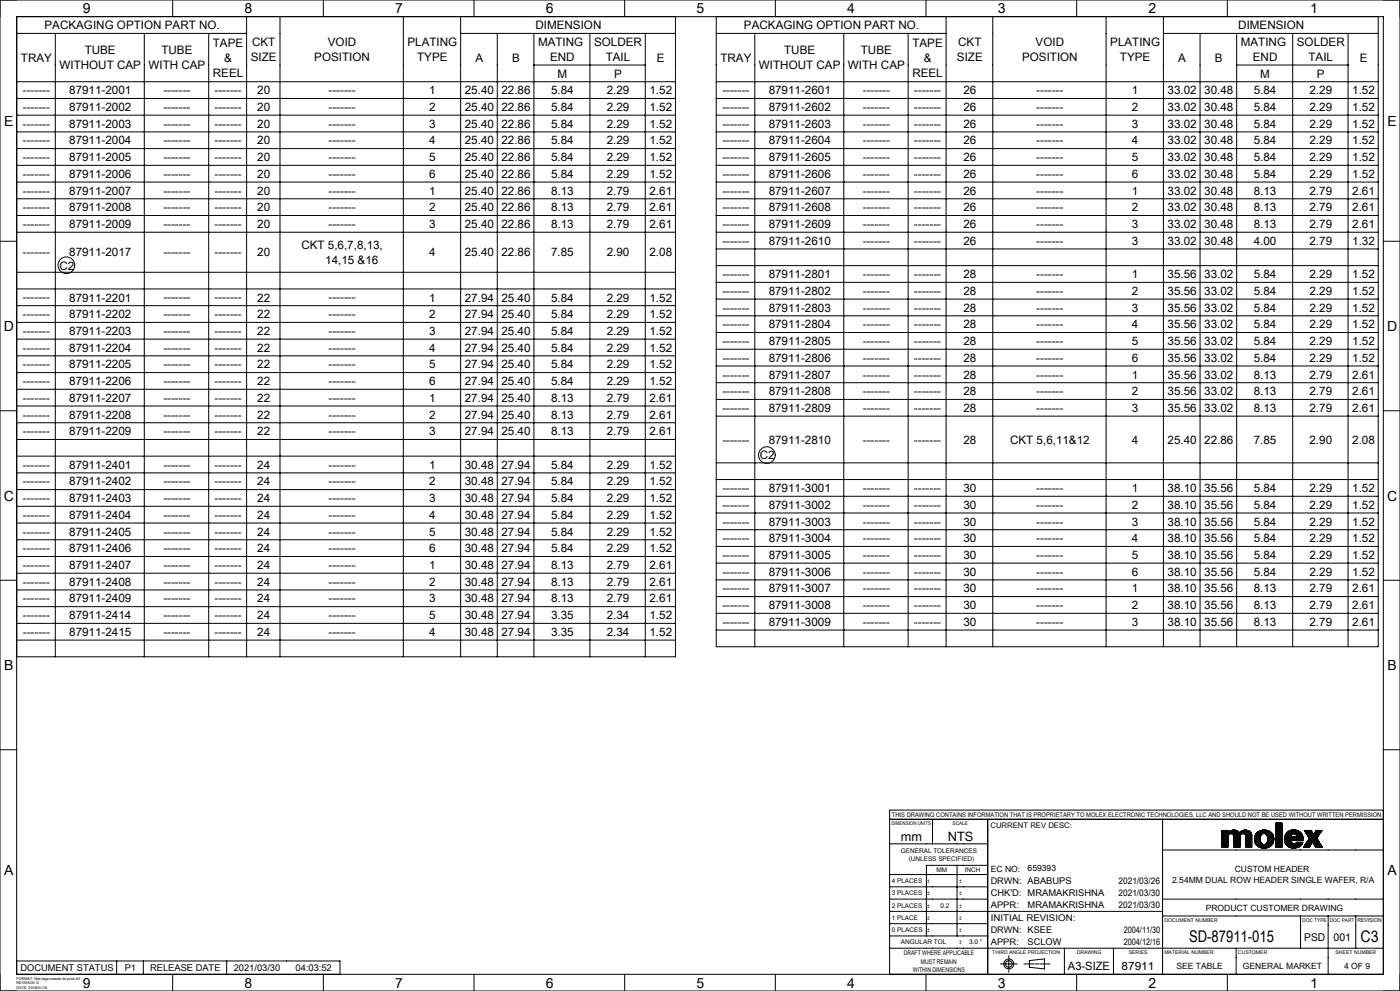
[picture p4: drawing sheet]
<svg xmlns="http://www.w3.org/2000/svg" width="420mm" height="297mm" viewBox="0 0 420 297" stroke-linecap="round" stroke-linejoin="round" font-family="sans-serif">
<defs><g id="words">
<g font-size="4.8">
<text x="356.8" y="282.4">SD-87911-015</text>
<text x="408.2" y="282.4">C3</text>
</g>
<g font-size="4.2">
<text x="24.9" y="4">9</text>
<text x="73.4" y="4">8</text>
<text x="118.6" y="4">7</text>
<text x="163.8" y="4">6</text>
<text x="209" y="4">5</text>
<text x="254.2" y="4">4</text>
<text x="299.4" y="4">3</text>
<text x="344.6" y="4">2</text>
<text x="393.1" y="4">1</text>
<text x="1.3" y="37.7">E</text>
<text x="416.3" y="37.7">E</text>
<text x="1.1" y="99.2">D</text>
<text x="416.1" y="99.2">D</text>
<text x="1.1" y="150">C</text>
<text x="416.1" y="150">C</text>
<text x="1.3" y="200.8">B</text>
<text x="416.3" y="200.8">B</text>
<text x="1.3" y="262.4">A</text>
<text x="416.3" y="262.4">A</text>
<text x="24.9" y="296">9</text>
<text x="73.4" y="296">8</text>
<text x="118.6" y="296">7</text>
<text x="163.8" y="296">6</text>
<text x="209" y="296">5</text>
<text x="254.2" y="296">4</text>
<text x="299.4" y="296">3</text>
<text x="344.6" y="296">2</text>
<text x="393.1" y="296">1</text>
</g>
<g font-size="3.9">
<text x="270.3" y="252">mm</text>
<text x="284.3" y="252">NTS</text>
</g>
<g font-size="3.5">
<text x="13.4" y="8.8">PACKAGING OPTION PART NO.</text>
<text x="160.6" y="8.8">DIMENSION</text>
<text x="223.2" y="8.8">PACKAGING OPTION PART NO.</text>
<text x="371.5" y="8.8">DIMENSION</text>
<text x="25.4" y="16.3">TUBE</text>
<text x="48.4" y="16.3">TUBE</text>
<text x="63.9" y="14.1">TAPE</text>
<text x="75.6" y="13.8">CKT</text>
<text x="98.4" y="13.8">VOID</text>
<text x="122.3" y="13.8">PLATING</text>
<text x="161.4" y="13.8">MATING</text>
<text x="178.2" y="13.8">SOLDER</text>
<text x="235.3" y="16.3">TUBE</text>
<text x="258.3" y="16.3">TUBE</text>
<text x="273.7" y="14.1">TAPE</text>
<text x="287.5" y="13.8">CKT</text>
<text x="310.7" y="13.8">VOID</text>
<text x="333.1" y="13.8">PLATING</text>
<text x="372.3" y="13.8">MATING</text>
<text x="389.1" y="13.8">SOLDER</text>
<text x="6.3" y="18.5">TRAY</text>
<text x="17.9" y="20.7">WITHOUT CAP</text>
<text x="44.6" y="20.7">WITH CAP</text>
<text x="63.9" y="22.9">REEL</text>
<text x="67.3" y="18.5">&amp;</text>
<text x="75.2" y="18.2">SIZE</text>
<text x="94.3" y="18.2">POSITION</text>
<text x="125.2" y="18.2">TYPE</text>
<text x="142.7" y="18.5">A</text>
<text x="153.6" y="18.5">B</text>
<text x="165" y="18.2">END</text>
<text x="167.2" y="23.2">M</text>
<text x="181.7" y="18.2">TAIL</text>
<text x="184.2" y="23.2">P</text>
<text x="197.1" y="18.5">E</text>
<text x="216.1" y="18.5">TRAY</text>
<text x="227.7" y="20.7">WITHOUT CAP</text>
<text x="254.4" y="20.7">WITH CAP</text>
<text x="273.7" y="22.9">REEL</text>
<text x="277.1" y="18.5">&amp;</text>
<text x="287.1" y="18.2">SIZE</text>
<text x="306.6" y="18.2">POSITION</text>
<text x="336" y="18.2">TYPE</text>
<text x="353.5" y="18.5">A</text>
<text x="364.5" y="18.5">B</text>
<text x="375.8" y="18.2">END</text>
<text x="378.1" y="23.2">M</text>
<text x="392.6" y="18.2">TAIL</text>
<text x="395.1" y="23.2">P</text>
<text x="407.9" y="18.5">E</text>
<text x="6.9" y="28.2">-------</text>
<text x="20.8" y="28.3">87911-2001</text>
<text x="49" y="28.2">-------</text>
<text x="64.4" y="28.2">-------</text>
<text x="77.2" y="28.3">20</text>
<text x="98.6" y="28.2">-------</text>
<text x="128.8" y="28.3">1</text>
<text x="139.4" y="28.3">25.40</text>
<text x="150.4" y="28.3">22.86</text>
<text x="165.3" y="28.3">5.84</text>
<text x="182" y="28.3">2.29</text>
<text x="194.8" y="28.3">1.52</text>
<text x="216.7" y="28.2">-------</text>
<text x="230.6" y="28.3">87911-2601</text>
<text x="258.8" y="28.2">-------</text>
<text x="274.2" y="28.2">-------</text>
<text x="289" y="28.3">26</text>
<text x="310.9" y="28.2">-------</text>
<text x="339.6" y="28.3">1</text>
<text x="350.3" y="28.3">33.02</text>
<text x="361.3" y="28.3">30.48</text>
<text x="376.1" y="28.3">5.84</text>
<text x="392.8" y="28.3">2.29</text>
<text x="405.7" y="28.3">1.52</text>
<text x="6.9" y="33.3">-------</text>
<text x="20.8" y="33.3">87911-2002</text>
<text x="49" y="33.3">-------</text>
<text x="64.4" y="33.3">-------</text>
<text x="77.2" y="33.3">20</text>
<text x="98.6" y="33.3">-------</text>
<text x="128.8" y="33.3">2</text>
<text x="139.4" y="33.3">25.40</text>
<text x="150.4" y="33.3">22.86</text>
<text x="165.3" y="33.3">5.84</text>
<text x="182" y="33.3">2.29</text>
<text x="194.8" y="33.3">1.52</text>
<text x="216.7" y="33.3">-------</text>
<text x="230.6" y="33.3">87911-2602</text>
<text x="258.8" y="33.3">-------</text>
<text x="274.2" y="33.3">-------</text>
<text x="289" y="33.3">26</text>
<text x="310.9" y="33.3">-------</text>
<text x="339.6" y="33.3">2</text>
<text x="350.3" y="33.3">33.02</text>
<text x="361.3" y="33.3">30.48</text>
<text x="376.1" y="33.3">5.84</text>
<text x="392.8" y="33.3">2.29</text>
<text x="405.7" y="33.3">1.52</text>
<text x="6.9" y="38.3">-------</text>
<text x="20.8" y="38.3">87911-2003</text>
<text x="49" y="38.3">-------</text>
<text x="64.4" y="38.3">-------</text>
<text x="77.2" y="38.3">20</text>
<text x="98.6" y="38.3">-------</text>
<text x="128.8" y="38.3">3</text>
<text x="139.4" y="38.3">25.40</text>
<text x="150.4" y="38.3">22.86</text>
<text x="165.3" y="38.3">5.84</text>
<text x="182" y="38.3">2.29</text>
<text x="194.8" y="38.3">1.52</text>
<text x="216.7" y="38.3">-------</text>
<text x="230.6" y="38.3">87911-2603</text>
<text x="258.8" y="38.3">-------</text>
<text x="274.2" y="38.3">-------</text>
<text x="289" y="38.3">26</text>
<text x="310.9" y="38.3">-------</text>
<text x="339.6" y="38.3">3</text>
<text x="350.3" y="38.3">33.02</text>
<text x="361.3" y="38.3">30.48</text>
<text x="376.1" y="38.3">5.84</text>
<text x="392.8" y="38.3">2.29</text>
<text x="405.7" y="38.3">1.52</text>
<text x="6.9" y="43.3">-------</text>
<text x="20.8" y="43.3">87911-2004</text>
<text x="49" y="43.3">-------</text>
<text x="64.4" y="43.3">-------</text>
<text x="77.2" y="43.3">20</text>
<text x="98.6" y="43.3">-------</text>
<text x="128.8" y="43.3">4</text>
<text x="139.4" y="43.3">25.40</text>
<text x="150.4" y="43.3">22.86</text>
<text x="165.3" y="43.3">5.84</text>
<text x="182" y="43.3">2.29</text>
<text x="194.8" y="43.3">1.52</text>
<text x="216.7" y="43.3">-------</text>
<text x="230.6" y="43.3">87911-2604</text>
<text x="258.8" y="43.3">-------</text>
<text x="274.2" y="43.3">-------</text>
<text x="289" y="43.3">26</text>
<text x="310.9" y="43.3">-------</text>
<text x="339.6" y="43.3">4</text>
<text x="350.3" y="43.3">33.02</text>
<text x="361.3" y="43.3">30.48</text>
<text x="376.1" y="43.3">5.84</text>
<text x="392.8" y="43.3">2.29</text>
<text x="405.7" y="43.3">1.52</text>
<text x="6.9" y="48.3">-------</text>
<text x="6.9" y="53.3">-------</text>
<text x="20.8" y="48.3">87911-2005</text>
<text x="20.8" y="53.3">87911-2006</text>
<text x="49" y="48.3">-------</text>
<text x="49" y="53.3">-------</text>
<text x="64.4" y="48.3">-------</text>
<text x="64.4" y="53.3">-------</text>
<text x="77.2" y="48.3">20</text>
<text x="77.2" y="53.3">20</text>
<text x="98.6" y="48.3">-------</text>
<text x="98.6" y="53.3">-------</text>
<text x="128.8" y="48.3">5</text>
<text x="128.8" y="53.3">6</text>
<text x="139.4" y="48.3">25.40</text>
<text x="139.4" y="53.3">25.40</text>
<text x="150.4" y="48.3">22.86</text>
<text x="150.4" y="53.3">22.86</text>
<text x="165.3" y="48.3">5.84</text>
<text x="165.3" y="53.3">5.84</text>
<text x="182" y="48.3">2.29</text>
<text x="182" y="53.3">2.29</text>
<text x="194.8" y="48.3">1.52</text>
<text x="194.8" y="53.3">1.52</text>
<text x="216.7" y="48.3">-------</text>
<text x="216.7" y="53.3">-------</text>
<text x="230.6" y="48.3">87911-2605</text>
<text x="230.6" y="53.3">87911-2606</text>
<text x="258.8" y="48.3">-------</text>
<text x="258.8" y="53.3">-------</text>
<text x="274.2" y="48.3">-------</text>
<text x="274.2" y="53.3">-------</text>
<text x="289" y="48.3">26</text>
<text x="289" y="53.3">26</text>
<text x="310.9" y="48.3">-------</text>
<text x="310.9" y="53.3">-------</text>
<text x="339.6" y="48.3">5</text>
<text x="339.6" y="53.3">6</text>
<text x="350.3" y="48.3">33.02</text>
<text x="350.3" y="53.3">33.02</text>
<text x="361.3" y="48.3">30.48</text>
<text x="361.3" y="53.3">30.48</text>
<text x="376.1" y="48.3">5.84</text>
<text x="376.1" y="53.3">5.84</text>
<text x="392.8" y="48.3">2.29</text>
<text x="392.8" y="53.3">2.29</text>
<text x="405.7" y="48.3">1.52</text>
<text x="405.7" y="53.3">1.52</text>
<text x="6.9" y="58.3">-------</text>
<text x="20.8" y="58.3">87911-2007</text>
<text x="49" y="58.3">-------</text>
<text x="64.4" y="58.3">-------</text>
<text x="77.2" y="58.3">20</text>
<text x="98.6" y="58.3">-------</text>
<text x="128.8" y="58.3">1</text>
<text x="139.4" y="58.3">25.40</text>
<text x="150.4" y="58.3">22.86</text>
<text x="165.3" y="58.3">8.13</text>
<text x="182" y="58.3">2.79</text>
<text x="194.8" y="58.3">2.61</text>
<text x="216.7" y="58.3">-------</text>
<text x="230.6" y="58.3">87911-2607</text>
<text x="258.8" y="58.3">-------</text>
<text x="274.2" y="58.3">-------</text>
<text x="289" y="58.3">26</text>
<text x="310.9" y="58.3">-------</text>
<text x="339.6" y="58.3">1</text>
<text x="350.3" y="58.3">33.02</text>
<text x="361.3" y="58.3">30.48</text>
<text x="376.1" y="58.3">8.13</text>
<text x="392.8" y="58.3">2.79</text>
<text x="405.7" y="58.3">2.61</text>
<text x="6.9" y="63.3">-------</text>
<text x="20.8" y="63.3">87911-2008</text>
<text x="49" y="63.3">-------</text>
<text x="64.4" y="63.3">-------</text>
<text x="77.2" y="63.3">20</text>
<text x="98.6" y="63.3">-------</text>
<text x="128.8" y="63.3">2</text>
<text x="139.4" y="63.3">25.40</text>
<text x="150.4" y="63.3">22.86</text>
<text x="165.3" y="63.3">8.13</text>
<text x="182" y="63.3">2.79</text>
<text x="194.8" y="63.3">2.61</text>
<text x="216.7" y="63.3">-------</text>
<text x="230.6" y="63.3">87911-2608</text>
<text x="258.8" y="63.3">-------</text>
<text x="274.2" y="63.3">-------</text>
<text x="289" y="63.3">26</text>
<text x="310.9" y="63.3">-------</text>
<text x="339.6" y="63.3">2</text>
<text x="350.3" y="63.3">33.02</text>
<text x="361.3" y="63.3">30.48</text>
<text x="376.1" y="63.3">8.13</text>
<text x="392.8" y="63.3">2.79</text>
<text x="405.7" y="63.3">2.61</text>
<text x="6.9" y="68.3">-------</text>
<text x="20.8" y="68.3">87911-2009</text>
<text x="49" y="68.3">-------</text>
<text x="64.4" y="68.3">-------</text>
<text x="77.2" y="68.3">20</text>
<text x="98.6" y="68.3">-------</text>
<text x="128.8" y="68.3">3</text>
<text x="139.4" y="68.3">25.40</text>
<text x="150.4" y="68.3">22.86</text>
<text x="165.3" y="68.3">8.13</text>
<text x="182" y="68.3">2.79</text>
<text x="194.8" y="68.3">2.61</text>
<text x="216.7" y="68.3">-------</text>
<text x="230.6" y="68.3">87911-2609</text>
<text x="258.8" y="68.3">-------</text>
<text x="274.2" y="68.3">-------</text>
<text x="289" y="68.3">26</text>
<text x="310.9" y="68.3">-------</text>
<text x="339.6" y="68.3">3</text>
<text x="350.3" y="68.3">33.02</text>
<text x="361.3" y="68.3">30.48</text>
<text x="376.1" y="68.3">8.13</text>
<text x="392.8" y="68.3">2.79</text>
<text x="405.7" y="68.3">2.61</text>
<text x="6.9" y="76.8">-------</text>
<text x="20.8" y="76.9">87911-2017</text>
<text x="49" y="76.8">-------</text>
<text x="64.4" y="76.8">-------</text>
<text x="77.2" y="76.9">20</text>
<text x="90.4" y="74.7">CKT 5,6,7,8,13,</text>
<text x="128.8" y="76.8">4</text>
<text x="139.4" y="76.9">25.40</text>
<text x="150.4" y="76.9">22.86</text>
<text x="165.3" y="76.9">7.85</text>
<text x="182" y="76.9">2.90</text>
<text x="194.8" y="76.9">2.08</text>
<text x="216.7" y="73.4">-------</text>
<text x="230.6" y="73.4">87911-2610</text>
<text x="258.8" y="73.4">-------</text>
<text x="274.2" y="73.4">-------</text>
<text x="289" y="73.4">26</text>
<text x="310.9" y="73.4">-------</text>
<text x="339.6" y="73.4">3</text>
<text x="350.3" y="73.4">33.02</text>
<text x="361.3" y="73.4">30.48</text>
<text x="376.1" y="73.4">4.00</text>
<text x="392.8" y="73.4">2.79</text>
<text x="405.7" y="73.4">1.32</text>
<text x="17.8" y="80.8">C2</text>
<text x="97.6" y="79.1">14,15 &amp;16</text>
<text x="216.7" y="83.4">-------</text>
<text x="230.6" y="83.4">87911-2801</text>
<text x="258.8" y="83.4">-------</text>
<text x="274.2" y="83.4">-------</text>
<text x="289" y="83.4">28</text>
<text x="310.9" y="83.4">-------</text>
<text x="339.6" y="83.4">1</text>
<text x="350.3" y="83.4">35.56</text>
<text x="361.3" y="83.4">33.02</text>
<text x="376.1" y="83.4">5.84</text>
<text x="392.8" y="83.4">2.29</text>
<text x="405.7" y="83.4">1.52</text>
<text x="216.7" y="88.4">-------</text>
<text x="230.6" y="88.4">87911-2802</text>
<text x="258.8" y="88.4">-------</text>
<text x="274.2" y="88.4">-------</text>
<text x="289" y="88.4">28</text>
<text x="310.9" y="88.4">-------</text>
<text x="339.6" y="88.4">2</text>
<text x="350.3" y="88.4">35.56</text>
<text x="361.3" y="88.4">33.02</text>
<text x="376.1" y="88.4">5.84</text>
<text x="392.8" y="88.4">2.29</text>
<text x="405.7" y="88.4">1.52</text>
<text x="6.9" y="90.4">-------</text>
<text x="6.9" y="95.4">-------</text>
<text x="20.8" y="90.4">87911-2201</text>
<text x="20.8" y="95.4">87911-2202</text>
<text x="49" y="90.4">-------</text>
<text x="49" y="95.4">-------</text>
<text x="64.4" y="90.4">-------</text>
<text x="64.4" y="95.4">-------</text>
<text x="77.2" y="90.4">22</text>
<text x="77.2" y="95.4">22</text>
<text x="98.6" y="90.4">-------</text>
<text x="98.6" y="95.4">-------</text>
<text x="128.8" y="90.4">1</text>
<text x="128.8" y="95.4">2</text>
<text x="139.4" y="90.4">27.94</text>
<text x="139.4" y="95.4">27.94</text>
<text x="150.4" y="90.4">25.40</text>
<text x="150.4" y="95.4">25.40</text>
<text x="165.3" y="90.4">5.84</text>
<text x="165.3" y="95.4">5.84</text>
<text x="182" y="90.4">2.29</text>
<text x="182" y="95.4">2.29</text>
<text x="194.8" y="90.4">1.52</text>
<text x="194.8" y="95.4">1.52</text>
<text x="216.7" y="93.4">-------</text>
<text x="230.6" y="93.4">87911-2803</text>
<text x="258.8" y="93.4">-------</text>
<text x="274.2" y="93.4">-------</text>
<text x="289" y="93.4">28</text>
<text x="310.9" y="93.4">-------</text>
<text x="339.6" y="93.4">3</text>
<text x="350.3" y="93.4">35.56</text>
<text x="361.3" y="93.4">33.02</text>
<text x="376.1" y="93.4">5.84</text>
<text x="392.8" y="93.4">2.29</text>
<text x="405.7" y="93.4">1.52</text>
<text x="6.9" y="100.4">-------</text>
<text x="20.8" y="100.4">87911-2203</text>
<text x="49" y="100.4">-------</text>
<text x="64.4" y="100.4">-------</text>
<text x="77.2" y="100.4">22</text>
<text x="98.6" y="100.4">-------</text>
<text x="128.8" y="100.4">3</text>
<text x="139.4" y="100.4">27.94</text>
<text x="150.4" y="100.4">25.40</text>
<text x="165.3" y="100.4">5.84</text>
<text x="182" y="100.4">2.29</text>
<text x="194.8" y="100.4">1.52</text>
<text x="216.7" y="98.4">-------</text>
<text x="230.6" y="98.4">87911-2804</text>
<text x="258.8" y="98.4">-------</text>
<text x="274.2" y="98.4">-------</text>
<text x="289" y="98.4">28</text>
<text x="310.9" y="98.4">-------</text>
<text x="339.6" y="98.4">4</text>
<text x="350.3" y="98.4">35.56</text>
<text x="361.3" y="98.4">33.02</text>
<text x="376.1" y="98.4">5.84</text>
<text x="392.8" y="98.4">2.29</text>
<text x="405.7" y="98.4">1.52</text>
<text x="6.9" y="105.4">-------</text>
<text x="20.8" y="105.4">87911-2204</text>
<text x="49" y="105.4">-------</text>
<text x="64.4" y="105.4">-------</text>
<text x="77.2" y="105.4">22</text>
<text x="98.6" y="105.4">-------</text>
<text x="128.8" y="105.4">4</text>
<text x="139.4" y="105.4">27.94</text>
<text x="150.4" y="105.4">25.40</text>
<text x="165.3" y="105.4">5.84</text>
<text x="182" y="105.4">2.29</text>
<text x="194.8" y="105.4">1.52</text>
<text x="216.7" y="103.4">-------</text>
<text x="230.6" y="103.4">87911-2805</text>
<text x="258.8" y="103.4">-------</text>
<text x="274.2" y="103.4">-------</text>
<text x="289" y="103.4">28</text>
<text x="310.9" y="103.4">-------</text>
<text x="339.6" y="103.4">5</text>
<text x="350.3" y="103.4">35.56</text>
<text x="361.3" y="103.4">33.02</text>
<text x="376.1" y="103.4">5.84</text>
<text x="392.8" y="103.4">2.29</text>
<text x="405.7" y="103.4">1.52</text>
<text x="6.9" y="110.4">-------</text>
<text x="20.8" y="110.4">87911-2205</text>
<text x="49" y="110.4">-------</text>
<text x="64.4" y="110.4">-------</text>
<text x="77.2" y="110.4">22</text>
<text x="98.6" y="110.4">-------</text>
<text x="128.8" y="110.4">5</text>
<text x="139.4" y="110.4">27.94</text>
<text x="150.4" y="110.4">25.40</text>
<text x="165.3" y="110.4">5.84</text>
<text x="182" y="110.4">2.29</text>
<text x="194.8" y="110.4">1.52</text>
<text x="216.7" y="108.4">-------</text>
<text x="216.7" y="113.4">-------</text>
<text x="230.6" y="108.4">87911-2806</text>
<text x="230.6" y="113.4">87911-2807</text>
<text x="258.8" y="108.4">-------</text>
<text x="258.8" y="113.4">-------</text>
<text x="274.2" y="108.4">-------</text>
<text x="274.2" y="113.4">-------</text>
<text x="289" y="108.4">28</text>
<text x="289" y="113.4">28</text>
<text x="310.9" y="108.4">-------</text>
<text x="310.9" y="113.4">-------</text>
<text x="339.6" y="108.4">6</text>
<text x="339.6" y="113.4">1</text>
<text x="350.3" y="108.4">35.56</text>
<text x="350.3" y="113.4">35.56</text>
<text x="361.3" y="108.4">33.02</text>
<text x="361.3" y="113.4">33.02</text>
<text x="376.1" y="108.4">5.84</text>
<text x="376.1" y="113.4">8.13</text>
<text x="392.8" y="108.4">2.29</text>
<text x="392.8" y="113.4">2.79</text>
<text x="405.7" y="108.4">1.52</text>
<text x="405.7" y="113.4">2.61</text>
<text x="6.9" y="115.4">-------</text>
<text x="20.8" y="115.4">87911-2206</text>
<text x="49" y="115.4">-------</text>
<text x="64.4" y="115.4">-------</text>
<text x="77.2" y="115.4">22</text>
<text x="98.6" y="115.4">-------</text>
<text x="128.8" y="115.4">6</text>
<text x="139.4" y="115.4">27.94</text>
<text x="150.4" y="115.4">25.40</text>
<text x="165.3" y="115.4">5.84</text>
<text x="182" y="115.4">2.29</text>
<text x="194.8" y="115.4">1.52</text>
<text x="216.7" y="118.5">-------</text>
<text x="230.6" y="118.5">87911-2808</text>
<text x="258.8" y="118.5">-------</text>
<text x="274.2" y="118.5">-------</text>
<text x="289" y="118.5">28</text>
<text x="310.9" y="118.5">-------</text>
<text x="339.6" y="118.5">2</text>
<text x="350.3" y="118.5">35.56</text>
<text x="361.3" y="118.5">33.02</text>
<text x="376.1" y="118.5">8.13</text>
<text x="392.8" y="118.5">2.79</text>
<text x="405.7" y="118.5">2.61</text>
<text x="6.9" y="120.4">-------</text>
<text x="6.9" y="125.4">-------</text>
<text x="20.8" y="120.4">87911-2207</text>
<text x="20.8" y="125.4">87911-2208</text>
<text x="49" y="120.4">-------</text>
<text x="49" y="125.4">-------</text>
<text x="64.4" y="120.4">-------</text>
<text x="64.4" y="125.4">-------</text>
<text x="77.2" y="120.4">22</text>
<text x="77.2" y="125.4">22</text>
<text x="98.6" y="120.4">-------</text>
<text x="98.6" y="125.4">-------</text>
<text x="128.8" y="120.4">1</text>
<text x="128.8" y="125.4">2</text>
<text x="139.4" y="120.4">27.94</text>
<text x="139.4" y="125.4">27.94</text>
<text x="150.4" y="120.4">25.40</text>
<text x="150.4" y="125.4">25.40</text>
<text x="165.3" y="120.4">8.13</text>
<text x="165.3" y="125.4">8.13</text>
<text x="182" y="120.4">2.79</text>
<text x="182" y="125.4">2.79</text>
<text x="194.8" y="120.4">2.61</text>
<text x="194.8" y="125.4">2.61</text>
<text x="216.7" y="123.5">-------</text>
<text x="230.6" y="123.5">87911-2809</text>
<text x="258.8" y="123.5">-------</text>
<text x="274.2" y="123.5">-------</text>
<text x="289" y="123.5">28</text>
<text x="310.9" y="123.5">-------</text>
<text x="339.6" y="123.5">3</text>
<text x="350.3" y="123.5">35.56</text>
<text x="361.3" y="123.5">33.02</text>
<text x="376.1" y="123.5">8.13</text>
<text x="392.8" y="123.5">2.79</text>
<text x="405.7" y="123.5">2.61</text>
<text x="6.9" y="130.5">-------</text>
<text x="20.8" y="130.5">87911-2209</text>
<text x="49" y="130.5">-------</text>
<text x="64.4" y="130.5">-------</text>
<text x="77.2" y="130.5">22</text>
<text x="98.6" y="130.5">-------</text>
<text x="128.8" y="130.5">3</text>
<text x="139.4" y="130.5">27.94</text>
<text x="150.4" y="130.5">25.40</text>
<text x="165.3" y="130.5">8.13</text>
<text x="182" y="130.5">2.79</text>
<text x="194.8" y="130.5">2.61</text>
<text x="216.7" y="133">-------</text>
<text x="228" y="137.7">C2</text>
<text x="230.6" y="133">87911-2810</text>
<text x="258.8" y="133">-------</text>
<text x="274.2" y="133">-------</text>
<text x="289" y="133">28</text>
<text x="303" y="133">CKT 5,6,11&amp;12</text>
<text x="339.6" y="133">4</text>
<text x="350.3" y="133">25.40</text>
<text x="361.3" y="133">22.86</text>
<text x="376.1" y="133">7.85</text>
<text x="392.8" y="133">2.90</text>
<text x="405.7" y="133">2.08</text>
<text x="6.9" y="140.5">-------</text>
<text x="20.8" y="140.5">87911-2401</text>
<text x="49" y="140.5">-------</text>
<text x="64.4" y="140.5">-------</text>
<text x="77.2" y="140.5">24</text>
<text x="98.6" y="140.5">-------</text>
<text x="128.8" y="140.5">1</text>
<text x="139.4" y="140.5">30.48</text>
<text x="150.4" y="140.5">27.94</text>
<text x="165.3" y="140.5">5.84</text>
<text x="182" y="140.5">2.29</text>
<text x="194.8" y="140.5">1.52</text>
<text x="6.9" y="145.5">-------</text>
<text x="20.8" y="145.5">87911-2402</text>
<text x="49" y="145.5">-------</text>
<text x="64.4" y="145.5">-------</text>
<text x="77.2" y="145.5">24</text>
<text x="98.6" y="145.5">-------</text>
<text x="128.8" y="145.5">2</text>
<text x="139.4" y="145.5">30.48</text>
<text x="150.4" y="145.5">27.94</text>
<text x="165.3" y="145.5">5.84</text>
<text x="182" y="145.5">2.29</text>
<text x="194.8" y="145.5">1.52</text>
<text x="216.7" y="147.5">-------</text>
<text x="230.6" y="147.5">87911-3001</text>
<text x="258.8" y="147.5">-------</text>
<text x="274.2" y="147.5">-------</text>
<text x="289" y="147.5">30</text>
<text x="310.9" y="147.5">-------</text>
<text x="339.6" y="147.5">1</text>
<text x="350.3" y="147.5">38.10</text>
<text x="361.3" y="147.5">35.56</text>
<text x="376.1" y="147.5">5.84</text>
<text x="392.8" y="147.5">2.29</text>
<text x="405.7" y="147.5">1.52</text>
<text x="6.9" y="150.5">-------</text>
<text x="6.9" y="155.5">-------</text>
<text x="20.8" y="150.5">87911-2403</text>
<text x="20.8" y="155.5">87911-2404</text>
<text x="49" y="150.5">-------</text>
<text x="49" y="155.5">-------</text>
<text x="64.4" y="150.5">-------</text>
<text x="64.4" y="155.5">-------</text>
<text x="77.2" y="150.5">24</text>
<text x="77.2" y="155.5">24</text>
<text x="98.6" y="150.5">-------</text>
<text x="98.6" y="155.5">-------</text>
<text x="128.8" y="150.5">3</text>
<text x="128.8" y="155.5">4</text>
<text x="139.4" y="150.5">30.48</text>
<text x="139.4" y="155.5">30.48</text>
<text x="150.4" y="150.5">27.94</text>
<text x="150.4" y="155.5">27.94</text>
<text x="165.3" y="150.5">5.84</text>
<text x="165.3" y="155.5">5.84</text>
<text x="182" y="150.5">2.29</text>
<text x="182" y="155.5">2.29</text>
<text x="194.8" y="150.5">1.52</text>
<text x="194.8" y="155.5">1.52</text>
<text x="216.7" y="152.5">-------</text>
<text x="230.6" y="152.5">87911-3002</text>
<text x="258.8" y="152.5">-------</text>
<text x="274.2" y="152.5">-------</text>
<text x="289" y="152.5">30</text>
<text x="310.9" y="152.5">-------</text>
<text x="339.6" y="152.5">2</text>
<text x="350.3" y="152.5">38.10</text>
<text x="361.3" y="152.5">35.56</text>
<text x="376.1" y="152.5">5.84</text>
<text x="392.8" y="152.5">2.29</text>
<text x="405.7" y="152.5">1.52</text>
<text x="6.9" y="160.5">-------</text>
<text x="20.8" y="160.5">87911-2405</text>
<text x="49" y="160.5">-------</text>
<text x="64.4" y="160.5">-------</text>
<text x="77.2" y="160.5">24</text>
<text x="98.6" y="160.5">-------</text>
<text x="128.8" y="160.5">5</text>
<text x="139.4" y="160.5">30.48</text>
<text x="150.4" y="160.5">27.94</text>
<text x="165.3" y="160.5">5.84</text>
<text x="182" y="160.5">2.29</text>
<text x="194.8" y="160.5">1.52</text>
<text x="216.7" y="157.5">-------</text>
<text x="230.6" y="157.5">87911-3003</text>
<text x="258.8" y="157.5">-------</text>
<text x="274.2" y="157.5">-------</text>
<text x="289" y="157.5">30</text>
<text x="310.9" y="157.5">-------</text>
<text x="339.6" y="157.5">3</text>
<text x="350.3" y="157.5">38.10</text>
<text x="361.3" y="157.5">35.56</text>
<text x="376.1" y="157.5">5.84</text>
<text x="392.8" y="157.5">2.29</text>
<text x="405.7" y="157.5">1.52</text>
<text x="6.9" y="165.5">-------</text>
<text x="20.8" y="165.5">87911-2406</text>
<text x="49" y="165.5">-------</text>
<text x="64.4" y="165.5">-------</text>
<text x="77.2" y="165.5">24</text>
<text x="98.6" y="165.5">-------</text>
<text x="128.8" y="165.5">6</text>
<text x="139.4" y="165.5">30.48</text>
<text x="150.4" y="165.5">27.94</text>
<text x="165.3" y="165.5">5.84</text>
<text x="182" y="165.5">2.29</text>
<text x="194.8" y="165.5">1.52</text>
<text x="216.7" y="162.5">-------</text>
<text x="216.7" y="167.5">-------</text>
<text x="230.6" y="162.5">87911-3004</text>
<text x="230.6" y="167.5">87911-3005</text>
<text x="258.8" y="162.5">-------</text>
<text x="258.8" y="167.5">-------</text>
<text x="274.2" y="162.5">-------</text>
<text x="274.2" y="167.5">-------</text>
<text x="289" y="162.5">30</text>
<text x="289" y="167.5">30</text>
<text x="310.9" y="162.5">-------</text>
<text x="310.9" y="167.5">-------</text>
<text x="339.6" y="162.5">4</text>
<text x="339.6" y="167.5">5</text>
<text x="350.3" y="162.5">38.10</text>
<text x="350.3" y="167.5">38.10</text>
<text x="361.3" y="162.5">35.56</text>
<text x="361.3" y="167.5">35.56</text>
<text x="376.1" y="162.5">5.84</text>
<text x="376.1" y="167.5">5.84</text>
<text x="392.8" y="162.5">2.29</text>
<text x="392.8" y="167.5">2.29</text>
<text x="405.7" y="162.5">1.52</text>
<text x="405.7" y="167.5">1.52</text>
<text x="6.9" y="170.5">-------</text>
<text x="20.8" y="170.5">87911-2407</text>
<text x="49" y="170.5">-------</text>
<text x="64.4" y="170.5">-------</text>
<text x="77.2" y="170.5">24</text>
<text x="98.6" y="170.5">-------</text>
<text x="128.8" y="170.5">1</text>
<text x="139.4" y="170.5">30.48</text>
<text x="150.4" y="170.5">27.94</text>
<text x="165.3" y="170.5">8.13</text>
<text x="182" y="170.5">2.79</text>
<text x="194.8" y="170.5">2.61</text>
<text x="216.7" y="172.5">-------</text>
<text x="230.6" y="172.5">87911-3006</text>
<text x="258.8" y="172.5">-------</text>
<text x="274.2" y="172.5">-------</text>
<text x="289" y="172.5">30</text>
<text x="310.9" y="172.5">-------</text>
<text x="339.6" y="172.5">6</text>
<text x="350.3" y="172.5">38.10</text>
<text x="361.3" y="172.5">35.56</text>
<text x="376.1" y="172.5">5.84</text>
<text x="392.8" y="172.5">2.29</text>
<text x="405.7" y="172.5">1.52</text>
<text x="6.9" y="175.5">-------</text>
<text x="20.8" y="175.6">87911-2408</text>
<text x="49" y="175.5">-------</text>
<text x="64.4" y="175.5">-------</text>
<text x="77.2" y="175.6">24</text>
<text x="98.6" y="175.5">-------</text>
<text x="128.8" y="175.6">2</text>
<text x="139.4" y="175.6">30.48</text>
<text x="150.4" y="175.6">27.94</text>
<text x="165.3" y="175.6">8.13</text>
<text x="182" y="175.6">2.79</text>
<text x="194.8" y="175.6">2.61</text>
<text x="216.7" y="177.5">-------</text>
<text x="230.6" y="177.6">87911-3007</text>
<text x="258.8" y="177.5">-------</text>
<text x="274.2" y="177.5">-------</text>
<text x="289" y="177.6">30</text>
<text x="310.9" y="177.5">-------</text>
<text x="339.6" y="177.6">1</text>
<text x="350.3" y="177.6">38.10</text>
<text x="361.3" y="177.6">35.56</text>
<text x="376.1" y="177.6">8.13</text>
<text x="392.8" y="177.6">2.79</text>
<text x="405.7" y="177.6">2.61</text>
<text x="6.9" y="180.6">-------</text>
<text x="6.9" y="185.6">-------</text>
<text x="20.8" y="180.6">87911-2409</text>
<text x="20.8" y="185.6">87911-2414</text>
<text x="49" y="180.6">-------</text>
<text x="49" y="185.6">-------</text>
<text x="64.4" y="180.6">-------</text>
<text x="64.4" y="185.6">-------</text>
<text x="77.2" y="180.6">24</text>
<text x="77.2" y="185.6">24</text>
<text x="98.6" y="180.6">-------</text>
<text x="98.6" y="185.6">-------</text>
<text x="128.8" y="180.6">3</text>
<text x="128.8" y="185.6">5</text>
<text x="139.4" y="180.6">30.48</text>
<text x="139.4" y="185.6">30.48</text>
<text x="150.4" y="180.6">27.94</text>
<text x="150.4" y="185.6">27.94</text>
<text x="165.3" y="180.6">8.13</text>
<text x="165.3" y="185.6">3.35</text>
<text x="182" y="180.6">2.79</text>
<text x="182" y="185.6">2.34</text>
<text x="194.8" y="180.6">2.61</text>
<text x="194.8" y="185.6">1.52</text>
<text x="216.7" y="182.6">-------</text>
<text x="230.6" y="182.6">87911-3008</text>
<text x="258.8" y="182.6">-------</text>
<text x="274.2" y="182.6">-------</text>
<text x="289" y="182.6">30</text>
<text x="310.9" y="182.6">-------</text>
<text x="339.6" y="182.6">2</text>
<text x="350.3" y="182.6">38.10</text>
<text x="361.3" y="182.6">35.56</text>
<text x="376.1" y="182.6">8.13</text>
<text x="392.8" y="182.6">2.79</text>
<text x="405.7" y="182.6">2.61</text>
<text x="6.9" y="190.6">-------</text>
<text x="20.8" y="190.6">87911-2415</text>
<text x="49" y="190.6">-------</text>
<text x="64.4" y="190.6">-------</text>
<text x="77.2" y="190.6">24</text>
<text x="98.6" y="190.6">-------</text>
<text x="128.8" y="190.6">4</text>
<text x="139.4" y="190.6">30.48</text>
<text x="150.4" y="190.6">27.94</text>
<text x="165.3" y="190.6">3.35</text>
<text x="182" y="190.6">2.34</text>
<text x="194.8" y="190.6">1.52</text>
<text x="216.7" y="187.6">-------</text>
<text x="230.6" y="187.6">87911-3009</text>
<text x="258.8" y="187.6">-------</text>
<text x="274.2" y="187.6">-------</text>
<text x="289" y="187.6">30</text>
<text x="310.9" y="187.6">-------</text>
<text x="339.6" y="187.6">3</text>
<text x="350.3" y="187.6">38.10</text>
<text x="361.3" y="187.6">35.56</text>
<text x="376.1" y="187.6">8.13</text>
<text x="392.8" y="187.6">2.79</text>
<text x="405.7" y="187.6">2.61</text>
<text x="320.4" y="290.6">A3-SIZE</text>
</g>
<text font-size="3.4" x="336.5" y="290.6">87911</text>
<g font-size="3.2">
<text x="391.3" y="281.9">PSD</text>
<text x="400.1" y="281.9">001</text>
</g>
<g font-size="2.8">
<text x="297.2" y="268.6">CHK'D: MRAMAKRISHNA</text>
<text x="297.2" y="275.9">INITIAL REVISION:</text>
<text x="308.3" y="272.2">MRAMAKRISHNA</text>
<text x="308.3" y="283.3">SCLOW</text>
<text x="6.1" y="291">DOCUMENT STATUS</text>
<text x="37.4" y="291">P1</text>
<text x="45" y="291">RELEASE DATE</text>
<text x="70.1" y="291">2021/03/30</text>
<text x="88.7" y="291">04:03:52</text>
</g>
<g font-size="2.7">
<text x="297.2" y="264.9">DRWN: ABABUPS</text>
<text x="335.6" y="264.9">2021/03/26</text>
<text x="335.6" y="268.5">2021/03/30</text>
<text x="297.2" y="272.2">APPR:</text>
<text x="335.6" y="272.2">2021/03/30</text>
<text x="297.2" y="279.6">DRWN: KSEE</text>
<text x="337.1" y="279.6">2004/11/30</text>
<text x="297.2" y="283.3">APPR:</text>
<text x="337.1" y="283.3">2004/12/16</text>
</g>
<g font-size="2.6">
<text x="297.2" y="261.2">EC NO:</text>
<text x="308.3" y="261.2">659393</text>
<text x="370.4" y="261.4">CUSTOM HEADER</text>
<text x="351.7" y="264.7">2.54MM DUAL ROW HEADER SINGLE WAFER, R/A</text>
<text x="361.7" y="272.9">PRODUCT CUSTOMER DRAWING</text>
<text x="352.9" y="290.4">SEE TABLE</text>
<text x="372.9" y="290.4">GENERAL MARKET</text>
<text x="403.3" y="290.4">4 OF 9</text>
</g>
<text font-size="2.3" x="297.1" y="248.1">CURRENT REV DESC:</text>
<g font-size="1.9">
<text x="267.6" y="244.9">THIS DRAWING CONTAINS INFORMATION THAT IS PROPRIETARY TO MOLEX ELECTRONIC TECHNOLOGIES, LLC AND SHOULD NOT BE USED WITHOUT WRITTEN PERMISSION</text>
<text x="270.3" y="255.6">GENERAL TOLERANCES</text>
<text x="272.6" y="258">(UNLESS SPECIFIED)</text>
<text x="281" y="261.4">MM</text>
<text x="289.4" y="261.4">INCH</text>
<text x="267.6" y="264.6">4 PLACES</text>
<text x="267.6" y="268.3">3 PLACES</text>
<text x="278.3" y="264.6">±</text>
<text x="278.3" y="268.3">±</text>
<text x="287.8" y="264.6">±</text>
<text x="287.8" y="268.3">±</text>
<text x="267.6" y="272">2 PLACES</text>
<text x="267.6" y="275.7">1 PLACE</text>
<text x="278.3" y="272">±</text>
<text x="278.3" y="275.7">±</text>
<text x="282.2" y="272">0.2</text>
<text x="287.8" y="272">±</text>
<text x="287.8" y="275.7">±</text>
<text x="267.6" y="279.4">0 PLACES</text>
<text x="278.3" y="279.4">±</text>
<text x="287.8" y="279.4">±</text>
<text x="270.3" y="283">ANGULAR TOL</text>
<text x="271.1" y="286.3">DRAFT WHERE APPLICABLE</text>
<text x="287.8" y="283">±</text>
<text x="290.7" y="283">3.0 °</text>
<text x="273.9" y="291.2">WITHIN DIMENSIONS</text>
<text x="276.3" y="288.8">MUST REMAIN</text>
</g>
<text font-size="1.7" x="407.2" y="276.2">REVISION</text>
<g font-size="1.5">
<text x="267.4" y="247.2">DIMENSION UNITS</text>
<text x="285.8" y="247.2">SCALE</text>
<text x="349.3" y="276.2">DOCUMENT NUMBER</text>
<text x="390.7" y="276.2">DOC TYPE</text>
<text x="399" y="276.2">DOC PART</text>
<text x="297.7" y="285.9">THIRD ANGLE PROJECTION</text>
<text x="323" y="285.9">DRAWING</text>
<text x="338.6" y="285.9">SERIES</text>
<text x="349.3" y="285.8">MATERIAL NUMBER</text>
<text x="371.4" y="285.9">CUSTOMER</text>
<text x="400.7" y="285.9">SHEET NUMBER</text>
</g>
<g font-size="1.1">
<text x="5" y="293.6">FORMAT: Met-lega-master-tb-prod-A3</text>
<text x="5" y="295">REVISION: D</text>
<text x="5" y="296.4">DATE: 2018/01/18</text>
</g>
</g></defs>
<g fill="none" stroke="#000" stroke-width=".3">
<path d="M0 0h420v297h-420zM5 5h410v287h-410v-287h197.6v191.8h-197.6M5 10h69M16.6 10v186.8M43.3 10v186.8M51.8 0v5M62.6 10v186.8M74 5v191.8M84 5v191.8M97 0v5M121 5v191.8M138.2 5v191.8"/>
<path d="M138.2 10h64.4M142.2 0v5M149.2 10v186.8M160.2 10v186.8M160.2 19.5h33.4M177 10v186.8M187.4 0v5M193.6 10v186.8M214.9 5h198.6v188.8h-198.6zM214.9 10h68.9M226.4 10v183.8M232.6 0v5"/>
<path d="M253.1 10v183.8M272.5 10v183.8M277.8 0v5M283.8 5v188.8M297.8 5v188.8M323 0v5M331.8 5v188.8M349 5v188.8M349 10h64.5M360 10v183.8M368.2 0v5M371 10v183.8"/>
<path d="M371 19.5h33.4M387.8 10v183.8M404.4 10v183.8M5 24.5h197.6M5 29.5h197.6M5 34.5h197.6M5 39.5h197.6M214.9 24.5h198.6M214.9 29.5h198.6M214.9 34.5h198.6M214.9 39.5h198.6M5 44.5h197.6"/>
<path d="M5 49.6h197.6M5 54.6h197.6M5 59.6h197.6M214.9 44.5h198.6M214.9 49.6h198.6M214.9 54.6h198.6M214.9 59.6h198.6M0 72.3h5M5 64.6h197.6M5 69.6h197.6M214.9 64.6h198.6M214.9 69.6h198.6"/>
<path d="M214.9 74.6h198.6M214.9 79.6h198.6M415 72.3h5M5 81.6h197.6M5 86.6h197.6M5 91.6h197.6M5 96.6h197.6M214.9 99.7h198.6M214.9 84.6h198.6M214.9 89.6h198.6M214.9 94.6h198.6M5 101.6h197.6"/>
<path d="M5 106.6h197.6M5 111.7h197.6M5 116.7h197.6M214.9 104.7h198.6M214.9 109.7h198.6M214.9 114.7h198.6M214.9 119.7h198.6M0 123.1h5M5 121.7h197.6M5 126.7h197.6M5 131.7h197.6M5 136.7h197.6"/>
<path d="M214.9 124.7h198.6M214.9 138.7h198.6M415 123.1h5M5 141.7h197.6M5 146.7h197.6M5 151.7h197.6M5 156.8h197.6M214.9 143.7h198.6M214.9 148.7h198.6M214.9 153.7h198.6M214.9 158.8h198.6M0 173.9h5"/>
<path d="M5 161.8h197.6M5 166.8h197.6M5 171.8h197.6M5 176.8h197.6M214.9 163.8h198.6M214.9 168.8h198.6M214.9 173.8h198.6M214.9 178.8h198.6M415 173.9h5M5 186.8h197.6M5 191.8h197.6M5 181.8h197.6"/>
<path d="M214.9 183.8h198.6M214.9 188.8h198.6M0 224.7h5M415 224.7h5M266.9 245.5h148.1M266.9 252.9h29.4M279.8 245.5v7.4M287.1 259.3v21.2M296.3 245.5v46.5M296.3 259.3h-18.4v21.2M348.8 254.7h66.2M348.8 245.5v46.5"/>
<path d="M366.6 248.9h1.8v.7a2.29 2.29 0 0 1 3.5 0 2.3 2.3 0 0 1 3.3-.2M366.6 250.7l1.8-1.7-1.8 1.8M366.6 248.9v5M366.6 248.9h.1M366.7 248.9l-.1 .1M366.8 248.9l-.2 .2M367 248.9l-.4 .4M367.1 248.9l-.5 .5M367.3 248.9l-.7 .7M367.4 248.9l-.8 .8M367.6 248.9l-1 1M367.7 248.9l-1.1 1.1"/>
<path d="M367.8 248.9l-1.2 1.3 1.3-1.3M367.9 253.9l.5-.5-.5 .5M368 248.9l-1.4 1.4M368.1 248.9l-1.5 1.5M368.2 248.9l-1.6 1.6M368.3 248.9l-1.7 1.7M368.4 250.7a.89 .89 0 0 1 .9-.9 .89 .89 0 0 1 .9 .9v3.2M368.4 253.3l-.6 .6M368.4 253.2l-.7 .7M368.4 253.1l-.8 .8M368.4 253l-.9 .9M368.4 252.9l-1 1"/>
<path d="M368.4 252.8l-1.1 1.1M368.4 252.7l-1.2 1.2M368.4 252.6l-1.3 1.3M368.4 252.5l-1.4 1.4M368.4 252.4l-1.5 1.5M368.4 252.3l-1.6 1.6M368.4 252.1l-1.8 1.8M368.4 252l-1.8 1.8M368.4 251.8l-1.8 1.9M368.4 251.7l-1.8 1.9M368.4 251.5l-1.8 2 1.8-1.8M368.4 251.4l-1.8 1.9"/>
<path d="M368.4 251.3l-1.8 1.9M368.4 251.2l-1.8 1.8M368.4 251.1l-1.8 1.9M368.4 251l-1.8 1.9M368.4 250.9l-1.8 1.8M368.4 250.8l-1.8 1.8M368.4 250.7l-1.8 1.8M368.4 253.8l-.1 .1M368.4 253.7l-.2 .2M368.4 253.6l-.3 .3M368.4 250.7v3.2h-1.8M368.4 249.5l-1.8 1.9"/>
<path d="M368.4 249.4l-1.8 1.8M368.4 249.3l-1.8 1.8M368.4 249.2l-1.8 1.9M368.4 249.1l-1.8 1.8M368.4 250.6l-1.8 1.8M368.5 250.4l-1.9 1.9M369 249.1l-2.4 2.4M369.1 249l-2.5 2.5M369.3 248.9l-2.7 2.8M369.5 248.9l-2.9 2.9M369.6 249.9l1.2-1-1.1 1M369.7 248.8l-3.1 3.1"/>
<path d="M369.8 248.8l-3.2 3.2M369.9 248.8l-3.3 3.3M370 248.8l-3.4 3.4M370.1 248.8l-1.2 1.1M370.2 253.9h1.8M370.2 248.8l-1.1 1.1M370.3 248.8l-1.1 1M370.4 248.8l-1.1 1M370.5 248.8l-1.1 1M370.6 248.8l-1.1 1.1M370.8 253.9l1.2-1.1-1.1 1.1M370.8 248.9l-1.1 1.1"/>
<path d="M370.9 248.9l-1.1 1.1M371 249l-1.1 1.1M371.1 249l-1.2 1.1M371.1 249l-1.1 1.2M371.2 249.1l-1.2 1.1M371.3 249.1l-1.2 1.2M371.3 249.1l-1.2 1.3M371.4 249.2l-1.3 1.3M371.5 249.2l-1.3 1.3M371.5 249.3l-1.3 1.3M371.6 249.3l-1.4 1.5 1.4-1.4M371.7 253.9l.3-.3-.3 .3"/>
<path d="M371.7 249.4l-1.5 1.5M371.8 249.5l-1.6 1.6M371.8 249.5l-1.6 1.7M371.9 249.6l-1.7 1.6M372 253.8v.1M372 253.7l-.2 .2M372 253.4l-.5 .5M372 253.3l-.6 .6M372 253.2l-.7 .7M372 253.1l-.8 .8M372 253l-.9 .9M372 252.9l-1 1"/>
<path d="M372 252.6l-1.3 1.3M372 252.5l-1.4 1.4M372 252.4l-1.5 1.5M372 252.3l-1.6 1.6M372 252.2l-1.7 1.7M372 252.1l-1.8 1.8M372 251.9l-1.8 1.9M372 251.8l-1.8 1.9M372 251.8l-1.8 1.8M372 251.6l-1.8 1.9M372 251.5l-1.8 1.9M372 251.4l-1.8 1.9"/>
<path d="M372 251.2l-1.8 2 1.8-1.9M372 251.1l-1.8 1.9M372 251l-1.8 1.9M372 250.9l-1.8 1.8M372 250.8l-1.8 1.8M372 250.7l-1.8 1.9M372 250.5l-1.8 1.9M372.1 250.4l-1.9 1.9M372.2 250.2l-2 2M372.4 249.1l-2.2 2.3M372.7 249l-2.5 2.5M372.9 248.9l-2.7 2.7"/>
<path d="M373 248.8l-2.8 2.9M373.1 248.8l-2.9 3M373.3 248.8l-3.1 3.1M373.4 248.8l-3.2 3.2M373.5 248.8l-3.3 3.3M373.6 248.8l-1.2 1.2M373.7 248.8l-1.2 1.1M373.8 250.7a.89 .89 0 0 0-.9-.9 .89 .89 0 0 0-.9 .9v3.2M373.8 253.3l1.7-1.7-1.7 1.8M373.8 250.9l1.4-1.4-1.4 1.4M373.8 250.7v3.2M373.8 253.9h1.7"/>
<path d="M373.8 248.8l-1.1 1.1M374.1 248.8l-1.3 1M374.2 248.9l-1.1 1M374.3 248.9l-1.1 1M374.4 248.9l-1.1 1M374.4 248.9l-1 1.1M374.5 249l-1.1 1M374.6 249l-1.1 1M374.7 249l-1.1 1.1M374.7 249.1l-1.1 1.1M374.8 249.1l-1.2 1.1M374.8 249.1l-1.1 1.2"/>
<path d="M374.9 249.2l-1.2 1.2M375 253.9l.5-.5-.5 .5M375 249.3l-1.2 1.2M375.1 249.3l-1.3 1.3M375.1 249.4l-1.3 1.3M375.2 249.4l.3 .8M375.3 249.5l-1.5 1.5M375.3 249.6l-1.5 1.6M375.4 249.6l-1.6 1.7M375.4 249.7l-1.6 1.6M375.4 249.8l-1.6 1.7M375.5 249.8l-1.7 1.8"/>
<path d="M375.5 249.9l-1.7 1.8M375.5 250l-1.7 1.9 1.7-1.8M375.5 253.8l-.1 .1M375.5 253.9h.1M375.5 253.7l-.1 .2M375.5 253.6l-.2 .3M375.5 253.5l-.4 .4M375.5 253.2l-.7 .7M375.5 253.1l-.8 .8M375.5 253l-.9 .9M375.5 252.9l-1 1M375.5 252.8l-1.1 1.1"/>
<path d="M375.5 252.7l-1.2 1.2M375.5 252.5l-1.3 1.4M375.5 252.4l-1.4 1.5 1.4-1.5M375.5 252.2l-1.6 1.7M375.5 252.1l-1.7 1.8M375.5 252l-1.7 1.8M375.5 251.8l-1.7 1.9 1.7-1.8M375.5 251.7l-1.7 1.8M375.5 251.4l-1.7 1.8M375.5 251.3l-1.7 1.8M375.5 251.2l-1.7 1.8M375.5 251l-1.7 1.8"/>
<path d="M375.5 251l-1.7 1.7M375.5 250.9l-1.7 1.8M375.5 250.7l-1.7 1.8M375.5 250.6l-1.7 1.8M375.5 250.6l-1.7 1.7M375.5 250.4l-1.7 1.8M375.5 250.3l-1.7 1.8M375.5 250.2l-1.7 1.8M375.5 250.2v3.7M376.3 251.6l2.9-2.8-2.9 2.9M376.7 250a2.85 2.85 0 0 0 .6 3.6M377.2 249.4l-.3 .4"/>
<path d="M377.5 249.2l-.8 .9M377.8 249.1l-1.2 1.2M378 249l-1.5 1.5M378.1 251.5l-1.4 1.4M378.1 249l-1.6 1.6M378.1 251.6l-1.4 1.4M378.1 251.7l-1.3 1.3M378.1 251.8l-1.3 1.3M378.1 251.2l-1.4 1.6M378.1 251.9l-1.2 1.3M378.1 251l-1.5 1.6M378.1 252l-1.2 1.2"/>
<path d="M378.1 250.9l-1.6 1.7M378.1 252.1l-1.2 1.2M378.2 252.1l-1.2 1.2M378.2 250.7l-1.7 1.8M378.2 252.2l-1.1 1.2M378.2 250.6l-1.7 1.8M378.2 252.3l-1.1 1.1M378.2 252.4l-1.1 1.1M378.3 250.5l-1.9 1.8M378.3 248.9l-1.9 1.9M378.3 252.5l-1.1 1.1 1.1-1.1M378.3 252.6l-1 1"/>
<path d="M378.3 250.3l-1.9 1.9M378.4 252.7l-1 1M378.4 252.8l-.9 .9 .9-.9M378.4 248.9l-2 2M378.5 252.9l-.9 .9M378.6 248.8l-2.2 2.2M378.6 252.9l-.9 .9M378.7 248.8l-2.4 2.3M378.8 253l-1.1 .8M378.8 248.8l-2.5 2.4M378.9 253.1l-.9 .8M378.9 248.8l-2.6 2.6"/>
<path d="M379.1 248.8l-2.8 2.7M379.1 253.1l-1.1 .9M379.2 253.1l-.9 .9M379.4 248.8l-3.1 3M379.4 253.1l-1 1M379.4 253.1l-.9 1M379.5 248.8l-3.1 3.1M379.6 248.8l-3.2 3.2M379.6 253l-1.1 1.1M379.7 248.8l-3.3 3.3M379.7 249.9l1-.8-.9 .9M379.8 248.8l-1.1 1.1"/>
<path d="M379.9 248.8l-1 1M380 248.8l-.9 1M380.1 248.9l-1 .9M380.1 250.4a1.1 1.1 0 0 0-1.4-.5 1.1 1.1 0 0 0-.6 1.3l.2 1.3M380.1 250.4a1.89 1.89 0 0 1-.9 2.7l-.9-.6M380.2 250.5l1.1-1.1-1.1 1.2M380.2 248.9l-.9 .9M380.3 250.9l1.3-1.2-1.3 1.3M380.3 248.9l-.9 .9M380.3 248.9l-.8 .9M380.4 249l-.9 .8M380.5 249l-.9 .8"/>
<path d="M380.6 249l-.9 .9M380.8 249.1l-1 .9M380.9 249.2l-1 .9M380.9 249.2l-.9 1 1-1M381.1 249.3l-1 1M381.1 249.3l-1 1.1M381.1 249.3a3.3 3.3 0 0 0-4.4 .7M381.1 249.3l.7 .7M381.1 253.6l-1 .5-1.1 .1-1.7-.6M381.2 249.4l-1.1 1M381.4 249.5l-1.2 1.2M381.4 249.6l-1.2 1.2"/>
<path d="M381.5 249.6l-1.3 1.3M381.6 249.7l-1.3 1.4M381.7 249.8l-1.4 1.4M381.7 249.9l-1.4 1.4M381.7 253l-.6 .6M381.7 249.9l-1.4 1.5M381.8 250l-1.5 1.5M381.8 250a2.85 2.85 0 0 1-.7 3.6M381.8 250.1l-1.5 1.6M381.9 252.8l-1 1M381.9 250.2l-1.6 1.6M381.9 250.2l-1.6 1.7"/>
<path d="M381.9 250.3l-1.6 1.7M381.9 250.4l-1.7 1.7M381.9 252.6l-1.3 1.3M382 250.5l-1.8 1.8M382 252.5l-1.5 1.4M382 250.5l-1.8 1.9M382 250.6l-1.9 2M382 252.3l-1.7 1.7M382.1 250.7l-3.5 3.4M382.1 250.8l-3.4 3.3M382.1 252.1l-1.9 2M382.1 250.9l-3.3 3.3"/>
<path d="M382.1 252l-2.1 2.1M382.1 251l-3.2 3.2M382.1 251l-3.1 3.2M382.1 251.9l-2.2 2.2M382.1 251.1l-3 3.1M382.1 251.8l-2.3 2.3M382.1 251.2l-2.9 3M382.2 251.7l-2.6 2.5M382.2 251.5l-2.7 2.7M382.2 251.4l-2.8 2.8M382.2 251.4l-2.9 2.8M382.8 251.7l1.8-1.8-1.8 1.9"/>
<path d="M382.8 251.2l1.8-1.8-1.8 1.9M382.8 249.4l1.8-1.8-1.8 1.9M382.8 248.3l1.7-1.6-1.7 1.7M382.8 246.9l.2-.2-.2 .2M382.8 246.7h1.8M382.8 246.7v7.2M382.8 253.5l1.8-1.8-1.8 1.9M382.8 246.7h.1M383.1 246.7l-.3 .3M383.2 246.7l-.4 .5 .4-.5M383.3 246.7l-.5 .6M383.5 246.7l-.7 .8 .7-.8"/>
<path d="M383.6 246.7l-.8 .9M383.8 246.7l-1 1M383.9 246.7l-1.1 1.1M384 246.7l-1.2 1.2M384.1 246.7l-1.3 1.3M384.2 246.7l-1.4 1.4M384.3 246.7l-1.5 1.5M384.6 251l-1.8 1.9M384.6 250.9l-1.8 1.9M384.6 250.8l-1.8 1.9M384.6 250.7l-1.8 1.8M384.6 250.6l-1.8 1.9"/>
<path d="M384.6 250.5l-1.8 1.9M384.6 250.4l-1.8 1.8M384.6 250.3l-1.8 1.8M384.6 250.2l-1.8 1.9M384.6 250.1l-1.8 1.8M384.6 249.8l-1.8 1.8M384.6 249.6l-1.8 1.9M384.6 249.5l-1.8 1.9M384.6 249.2l-1.8 1.9M384.6 249.1l-1.8 1.9M384.6 249l-1.8 1.9M384.6 248.9l-1.8 1.8"/>
<path d="M384.6 248.8l-1.8 1.9M384.6 248.7l-1.8 1.9M384.6 248.6l-1.8 1.8M384.6 248.4l-1.8 1.9M384.6 248.4l-1.8 1.8M384.6 248.3l-1.8 1.8M384.6 248.1l-1.8 1.9M384.6 248l-1.8 1.9M384.6 247.8l-1.8 2 1.8-1.8M384.6 247.7l-1.8 1.9M384.6 247.4l-1.8 1.9M384.6 247.3l-1.8 1.9"/>
<path d="M384.6 247.2l-1.8 1.9M384.6 247.1l-1.8 1.8M384.6 247l-1.8 1.8M384.6 246.9l-1.8 1.9M384.6 246.8l-1.8 1.8M384.6 246.7l-1.8 1.8M384.6 246.7v7.2h-1.8M384.6 253.8l-.1 .1M384.6 253.6l-.2 .3M384.6 253.6l-.3 .3M384.6 253.5l-.4 .4M384.6 253.3l-.5 .6"/>
<path d="M384.6 253.2l-.7 .7M384.6 253l-.8 .9 .8-.8M384.6 252.9l-1 1M384.6 252.8l-1.1 1.1M384.6 252.7l-1.2 1.2M384.6 252.6l-1.3 1.3M384.6 252.5l-1.4 1.4M384.6 252.4l-1.5 1.5M384.6 252.2l-1.6 1.7 1.6-1.6M384.6 252.1l-1.8 1.8M384.6 252l-1.8 1.9M384.6 251.9l-1.8 1.8"/>
<path d="M384.6 251.6l-1.8 1.8M384.6 251.4l-1.8 1.9M384.6 251.3l-1.8 1.9M384.6 251.1l-1.8 2 1.8-1.8M385.3 251.2l.4 1.7M385.4 252.2l3.4-3.4-3.4 3.4M385.7 252.9l1.1 1 1 .2M386.4 249.2l-.6 .6M386.6 253.8l1.2-1-1.1 1M386.7 249l-1.1 1.1M386.9 249l-1.3 1.3M387.1 248.9l-1.6 1.6"/>
<path d="M387.2 248.8l-1.7 1.8M387.3 250.8l-1.8 1.8M387.3 250.7l-1.8 1.8M387.3 252l-1.2 1.4 1.2-1.3M387.3 250.5l-1.8 1.9M387.3 250.9l-1.8 1.7M387.3 252.2l-1.2 1.2M387.3 252.3l-1.1 1.2M387.4 250.3l-2 2M387.4 252.4l-1.2 1.1M387.4 248.8l-2 2M387.4 252.4l-1.1 1.2"/>
<path d="M387.4 250.9l-1.8 1.8M387.5 252.5l-1.2 1.1M387.5 248.8l-2.1 2.1M387.5 252.5l-1.1 1.2M387.6 250.9l-2 1.9M387.6 252.6l-1.1 1.1M387.6 250.1a.9 .9 0 0 1 1-.1 .9 .9 0 0 1 .5 .9h-1.8zM387.6 248.8l-2.2 2.2M387.6 252.7l-1.1 1M387.7 250.9l-2 2M387.8 248.7l-2.5 2.5M387.8 252.8l-1.1 1.1"/>
<path d="M387.9 250.9l-2.2 2.1M387.9 248.7l-2.6 2.6M387.9 252.8l-1.1 1.1M388 250.9l-2.2 2.2M388 252.9l-1.1 1M388 248.7l-2.7 2.7M388.1 252.9l-1.1 1.1 1.2-1.1M388.1 248.7l-2.8 2.8M388.1 251.9l2.2-2.2-2.2 2.2M388.1 250.9l-2.3 2.2M388.2 248.7l-2.9 2.9M388.2 250.9l-2.3 2.3 2.4-2.3"/>
<path d="M388.3 252.9l-1.2 1.1M388.3 248.7l-3 3M388.4 250.9l-2.4 2.4M388.4 252.9l-1.2 1.1M388.4 248.7l-3.1 3.2 3.2-3.2M388.5 252.9l-1.2 1.2M388.5 250.9l-1.1 1M388.6 248.8l-3.2 3.2M388.6 250.9l-1.1 1M388.7 248.8l-3.3 3.3M388.7 250.9l-1 1M388.7 254.1l1.7-1.7-1.8 1.7"/>
<path d="M388.7 252.7l-1.4 1.4M388.8 250.9l-1.1 1M388.9 250.2l1-.9-1 .9M388.9 248.8l-1.2 1.2M388.9 250.9l-1.1 1M389 248.9l-1.1 1M389 252.4l-.1 .2M389 251.9l1.7-1.6-1.6 1.6M389.1 248.9a2.89 2.89 0 0 1 1.9 3h-3.7a.92 .92 0 0 0 .6 .9 .92 .92 0 0 0 1.1-.4h1.9M389.1 248.9a2.76 2.76 0 0 0-3.8 2.3M389.1 248.9l-1 1M389.1 252.4l-1.7 1.7"/>
<path d="M389.2 248.9l-1 1M389.2 248.9l-.9 1M389.3 252.4l-1.8 1.7M389.3 249l-.9 .9M389.4 252.4l-1.8 1.7M389.4 249l-.9 .9M389.4 252.4l-1.6 1.7M389.5 251.9l1.3-1.3-1.3 1.3M389.5 249l-1 .9M389.5 249.1l-.8 .9 .9-.9M389.6 252.4l-1.8 1.7M389.7 252.4l-1.8 1.7"/>
<path d="M389.7 249.1l-1 1M389.8 249.2l-1 .9M389.8 253.8l-2 .3M389.8 252.4l-1.8 1.7M389.9 252.4l-1.7 1.7M389.9 249.3l-1 1M390 252.4l-1.8 1.7M390 249.4l-1 1M390.1 249.5l-1.1 1M390.1 252.4l-1.8 1.7M390.2 249.5l-1.2 1.1M390.2 249.5l-1.1 1.2"/>
<path d="M390.2 252.4l-1.7 1.7M390.2 249.6l-2.2 2.3M390.4 249.8l-2.1 2.1M390.4 249.8l-2 2.1M390.5 249.9l-2 2M390.5 252.4l-1.7 1.7M390.5 250l-1.8 1.9 1.9-1.9M390.5 253.1l-.4 .5M390.6 250.1l-1.8 1.8M390.6 250.2l-1.7 1.7M390.6 252.4l-1.6 1.7M390.7 252.9l-.9 .9"/>
<path d="M390.7 250.4l-1.5 1.5M390.8 250.5l-1.5 1.4M390.8 252.4l-1.7 1.6M390.8 252.7l-1.2 1.2M390.8 252.4l-1.5 1.6M390.8 250.7l-1.2 1.2M390.8 252.5l-1.4 1.4M390.9 252.4l-.3 .7-.8 .7M390.9 250.8l-1.1 1.1M390.9 250.9l-1 1M390.9 251l-.9 .9M390.9 251l-.8 .9"/>
<path d="M390.9 251.1l-.7 .8M391 251.2l-.7 .7M391 251.3l-.5 .6 .5-.5M391 251.5l-.4 .4M391 251.6l-.3 .3M391 251.7l-.2 .2M391 251.8l-.1 .1M391 251.8v.1M391 253.9h1.8M391.3 248.9h.1M391.5 248.9l-.2 .1M391.6 249.3l.4-.4-.4 .4"/>
<path d="M391.6 248.9l-.2 .2M391.7 248.9l-.2 .3M391.9 248.9l-.4 .3M392.2 248.9l-.6 .5M392.3 248.9l-.6 .6M392.4 248.9l-.7 .7M392.5 248.9l-.7 .7M392.6 248.9l-.8 .8M392.7 248.9l-.8 .8M392.8 253.9l1-1.6 .9 1.6M392.8 253.8v.1M392.8 248.9l-.9 .9"/>
<path d="M392.8 251.2l-1.8 2.7M392.9 248.9l-.9 1 1-1M393 253.5l-.3 .4 .2-.2M393.1 253.4l-.5 .5M393.1 248.9l-1.1 1.1M393.2 253.2l-.6 .7M393.2 248.9l-1.1 1.2M393.3 248.9l-1.2 1.2M393.3 249l-1.1 1.2 1.2-1.2M393.4 249.1l-1.2 1.2M393.4 252.9l-1 1M393.5 249.2l-1.2 1.2"/>
<path d="M393.5 249.3l-1.1 1.2M393.6 249.3l-1.2 1.3M393.6 252.6l-1.3 1.3M393.6 249.4l-1.1 1.2M393.7 249.5l-1.2 1.2M393.7 249.6l-1.2 1.1M393.7 249.6l-1.1 1.2M393.8 249.7l-1.2 1.2M393.8 249.7l-1.1 1.4M393.9 249.9l-1.1 1.2M394 250l-1.2 1.2M394 250.1l-1.3 1.3"/>
<path d="M394.5 253.5l1.2-1.2-1.2 1.2M394.7 253.9l1.2-1.2-1.1 1.2M394.7 253.9h2M394.9 249l.1-.1-.3 .3M395 251.2l1.7 2.7M395 251.2l-1.1 1.2M395 248.9l-.4 .5M395.1 251.3l-1.2 1.2M395.1 251.4l-1.1 1.2M395.2 248.9l-.9 .8M395.2 251.4l-1.2 1.3M395.2 251.5l-1.1 1.2"/>
<path d="M395.2 248.9l-1 1M395.3 251.6l-1.1 1.3M395.3 250.8l-3.1 3.1M395.3 248.9l-2.8 2.8M395.4 251.8l-1.2 1.2M395.4 251.9l-1.1 1.2M395.4 253.9l.8-.7-.7 .7M395.4 250.6l-3.3 3.3M395.5 248.9l-3.2 3.2M395.5 251.9l-1.2 1.2M395.5 252l-1.2 1.2M395.5 252l-1.1 1.3"/>
<path d="M395.6 252.1l-1.2 1.2M395.6 248.9l-3.6 3.6M395.6 252.2l-1.1 1.2M395.7 248.9l-3.9 3.9M395.7 250.2l-3.7 3.7M395.7 252.4l-1.1 1.2M395.8 248.9l-4.2 4.1M395.8 252.5l-1.2 1.2M395.8 252.6l-1.1 1.2M395.9 248.9l-4.5 4.5M396 252.8l-1.1 1.1M396 249.8l-4.1 4.1"/>
<path d="M396 248.9l-4.8 4.8M396 252.9l-1 1M396.1 252.9l-1 1M396.1 253l-.9 .9M396.1 253.9l.4-.3-.3 .3M396.1 253l-.8 .9M396.3 253.2l-.7 .7M396.3 249.4l-4.5 4.5M396.3 248.9l-5.2 5M396.3 253.3l-.6 .6M396.3 253.4l-.5 .5M396.4 253.4l-.5 .5"/>
<path d="M396.4 249.2l-4.7 4.7M396.4 253.5l-.4 .4M396.4 248.9l-5 5M396.5 253.7l-.2 .2M396.5 248.9l-5 5M396.6 253.7l-.2 .2M396.6 253.8l-.2 .1M396.6 248.9l-5 5M396.6 248.9h-1.7l-.9 1.2-.7-1.2h-2l1.5 2.3M396.6 248.9l-1.6 2.3M396.6 253.9h-.1M415 242.8h-148.1v49.2"/>
<path d="M266.9 262.1h29.4M266.9 265.8h29.4M266.9 269.5h29.4M266.9 273.1h81.9M266.9 276.8h29.4M348.8 269.5h66.2M348.8 274.5h66.2M390.2 274.5v9.7M398.4 274.5v17.5M406.7 274.5v9.7M5 288h97v4M35 288v4"/>
<path d="M43 288v4M51.8 292v5M68 288v4M97 292v5M142.2 292v5M187.4 292v5M232.6 292v5M266.9 284.2h148.1M266.9 280.5h29.4M277.8 292v5M300.1 288.9h2M302.3 288.9h.7"/>
<path d="M302.6 286.4v1.9M302.6 288.5v.7M302.6 289.4v2M303.2 288.9h1.9M307.2 288.9h2.9M308.8 287.9l4.5-.5v3l-4.5-.5zM310.4 288.9h1.3M312 288.9h3M319.3 284.2v7.8M323 292v5M334 284.2v7.8M368.2 292v5"/>
<path d="M370.8 284.2v7.8"/>
<circle cx="19.9" cy="79.5" r="2.5"/>
<circle cx="230.1" cy="136.4" r="2.5"/>
<circle cx="302.6" cy="288.9" r="1"/>
<circle cx="302.6" cy="288.9" r="1.5"/>
</g>
<use href="#words"/>
</svg>
